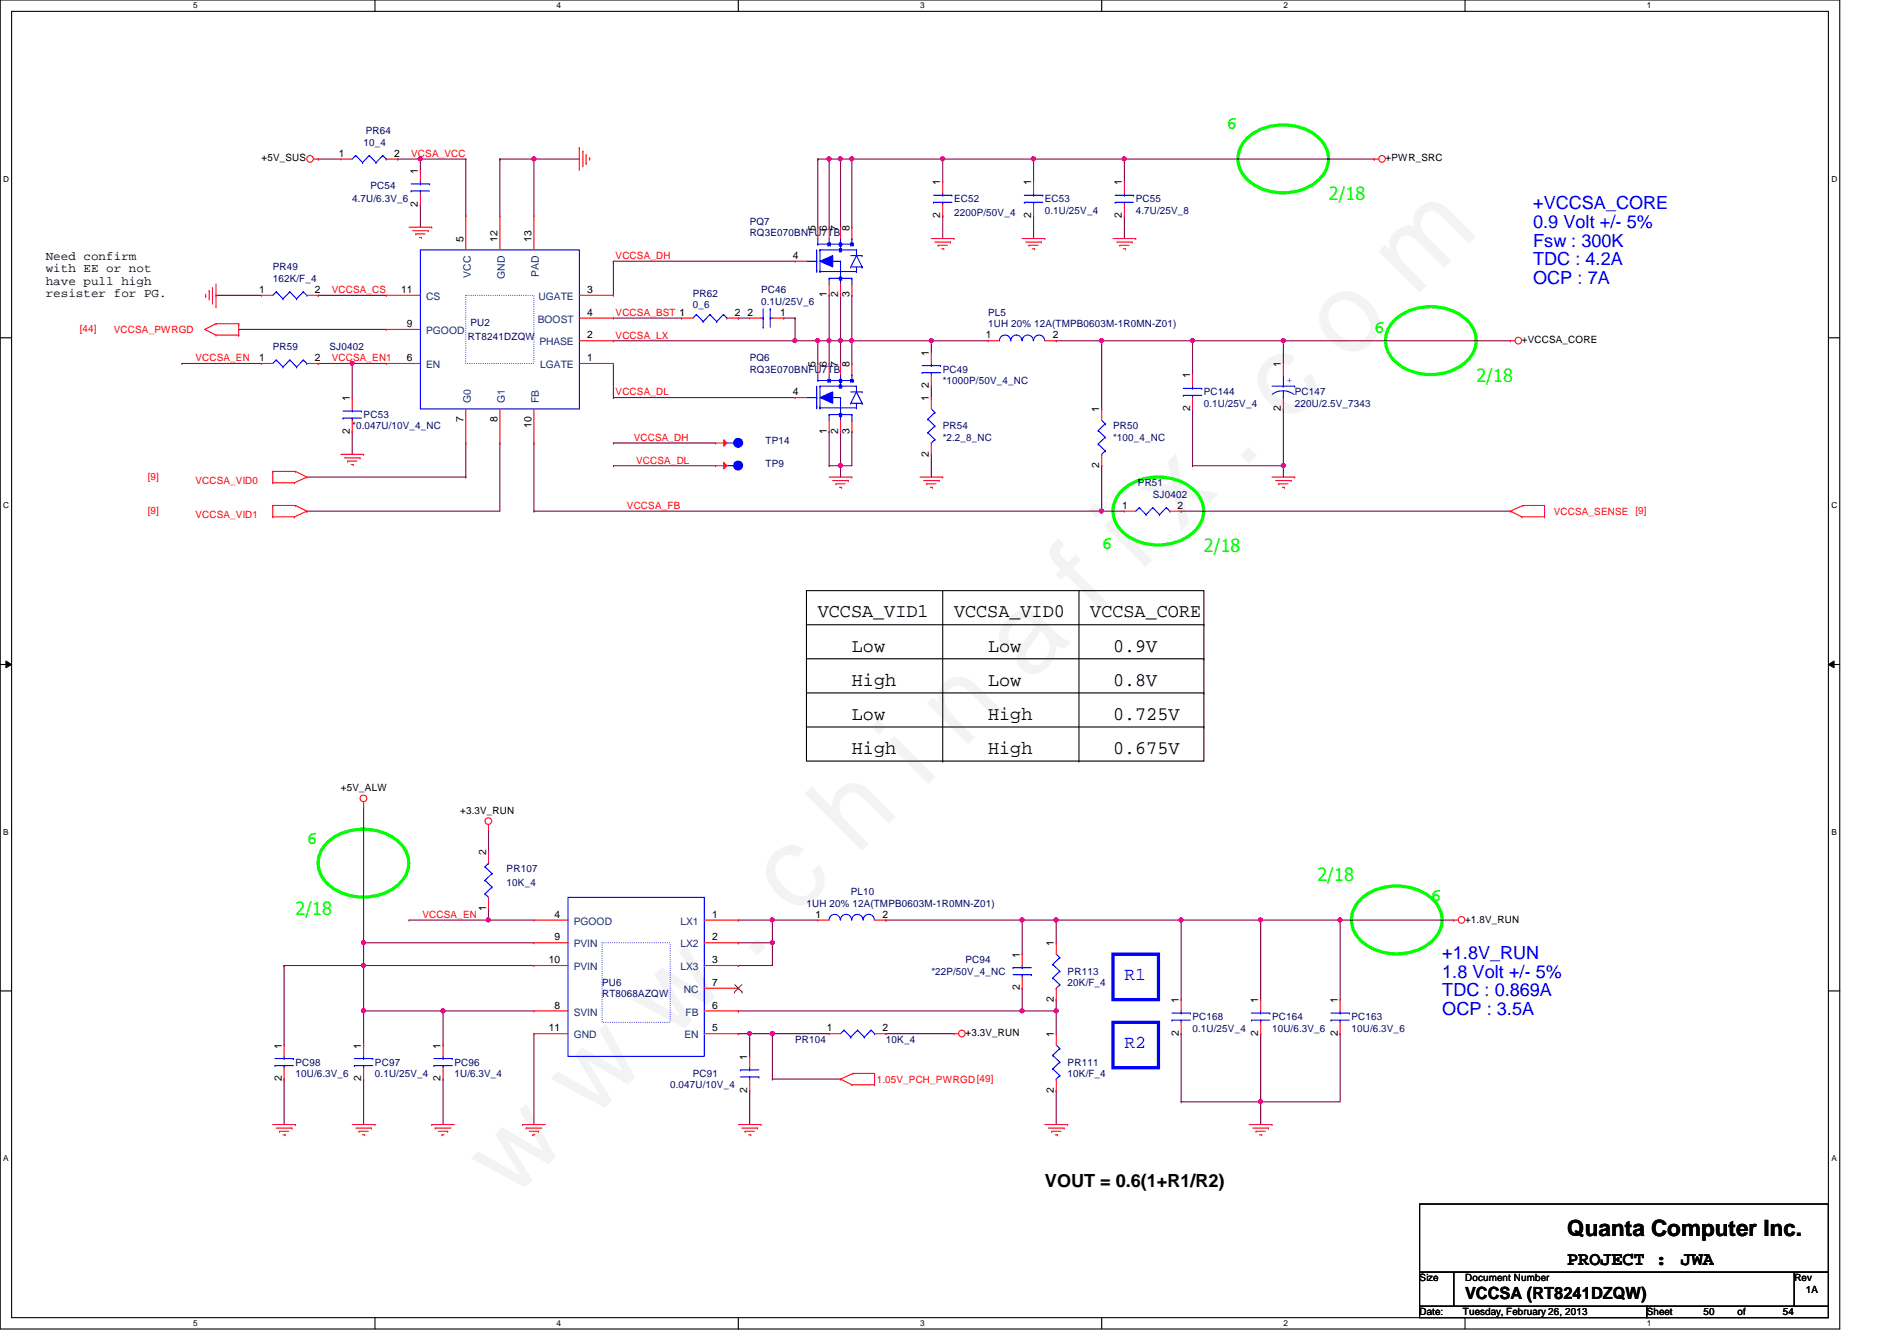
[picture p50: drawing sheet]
<svg xmlns="http://www.w3.org/2000/svg" width="297mm" height="210mm" viewBox="0 0 297 210" stroke-linecap="round" stroke-linejoin="round" font-family="sans-serif">
<defs><g id="words">
<text font-size="17.6" fill="#f0f" x="80.1" y="188" transform="rotate(-45 80.1 188)">w w w . c h i n a f i x . c o m</text>
<text font-size="3.5" x="245.4" y="193.5">Quanta Computer Inc.</text>
<g font-size="3">
<text x="128.1" y="96.6">VCCSA_VID1</text>
<text x="133.4" y="102">Low</text>
<text x="149.4" y="96.6">VCCSA_VID0</text>
<text x="154.7" y="102">Low</text>
<text x="170.7" y="96.6">VCCSA_CORE</text>
<text x="174.3" y="102">0.9V</text>
<text x="133.4" y="107.3">High</text>
<text x="154.7" y="107.3">Low</text>
<text x="174.3" y="107.3">0.8V</text>
<text x="133.4" y="112.6">Low</text>
<text x="154.7" y="112.6">High</text>
<text x="174.3" y="112.6">0.725V</text>
<text x="133.4" y="118">High</text>
<text x="154.7" y="118">High</text>
<text x="174.3" y="118">0.675V</text>
<text x="245.4" y="198.1">PROJECT :</text>
<text x="263.2" y="198.1">JWA</text>
</g>
<g font-size="2.8" fill="#0f0">
<text x="192.1" y="20.2">6</text>
<text x="208.1" y="31.3">2/18</text>
<text x="215.2" y="52.2">6</text>
<text x="231.2" y="59.7">2/18</text>
<text x="172.5" y="85.9">6</text>
<text x="188.5" y="86.4">2/18</text>
<text x="48" y="132.2">6</text>
<text x="206.3" y="138">2/18</text>
<text x="46.3" y="143.3">2/18</text>
<text x="224.1" y="141.1">6</text>
</g>
<g font-size="2.8" fill="#00f">
<text x="240.1" y="32.8">+VCCSA_CORE</text>
<text x="240.1" y="35.7">0.9 Volt +/- 5%</text>
<text x="240.1" y="38.6">Fsw : 300K</text>
<text x="240.1" y="41.5">TDC : 4.2A</text>
<text x="240.1" y="44.4">OCP : 7A</text>
<text x="176.1" y="153.4">R1</text>
<text x="225.8" y="150.1">+1.8V_RUN</text>
<text x="225.8" y="153">1.8 Volt +/- 5%</text>
<text x="225.8" y="156">TDC : 0.869A</text>
<text x="225.8" y="158.9">OCP : 3.5A</text>
<text x="176.1" y="164">R2</text>
</g>
<text font-size="2.8" x="163.6" y="185.8">VOUT = 0.6(1+R1/R2)</text>
<text font-size="2.6" x="229.4" y="203.3">VCCSA (RT8241DZQW)</text>
<g font-size="1.9">
<text x="7.2" y="40.6">Need confirm</text>
<text x="7.2" y="42.6">with EE or not</text>
<text x="7.2" y="44.5">have pull high</text>
<text x="7.2" y="46.5">resister for PG.</text>
</g>
<g font-size="1.6" fill="#000080">
<text x="56.9" y="22.8">10_4</text>
<text x="57.3" y="21">PR64</text>
<text x="58" y="29.5">PC54</text>
<text x="55.2" y="31.7">4.7U/6.3V_6</text>
<text x="117.4" y="35.2">PQ7</text>
<text x="149.4" y="31.7">EC52</text>
<text x="149.4" y="33.8">2200P/50V_4</text>
<text x="163.6" y="31.7">EC53</text>
<text x="163.6" y="33.4">0.1U/25V_4</text>
<text x="177.8" y="31.7">PC55</text>
<text x="177.8" y="33.4">4.7U/25V_8</text>
<text x="117.4" y="37">RQ3E070BNFU7TB</text>
<text x="42.7" y="42.3">PR49</text>
<text x="42.7" y="44.1">162K/F_4</text>
<text x="108.5" y="46.4">PR62</text>
<text x="119.2" y="45.9">PC46</text>
<text x="119.2" y="47.7">0.1U/25V_6</text>
<text x="73.3" y="53.2">RT8241DZQW</text>
<text x="73.7" y="51.1">PU2</text>
<text x="108.5" y="48.2">0_6</text>
<text x="154.7" y="49.4">PL5</text>
<text x="154.7" y="51.2">1UH 20% 12A(TMPB0603M-1R0MN-Z01)</text>
<text x="42.7" y="54.8">PR59</text>
<text x="51.6" y="54.8">SJ0402</text>
<text x="117.4" y="56.6">PQ6</text>
<text x="117.4" y="58.3">RQ3E070BNFU7TB</text>
<text x="147.6" y="58.3">PC49</text>
<text x="56.9" y="65.4">PC53</text>
<text x="147.6" y="60.1">*1000P/50V_4_NC</text>
<text x="188.5" y="61.9">PC144</text>
<text x="188.5" y="63.7">0.1U/25V_4</text>
<text x="202.7" y="61.9">PC147</text>
<text x="202.7" y="63.7">220U/2.5V_7343</text>
<text x="55.2" y="67.2">*0.047U/10V_4_NC</text>
<text x="119.9" y="69.6">TP14</text>
<text x="147.6" y="67.2">PR54</text>
<text x="147.6" y="69">*2.2_8_NC</text>
<text x="174.3" y="67.2">PR50</text>
<text x="174.3" y="69">*100_4_NC</text>
<text x="119.9" y="73.1">TP9</text>
<text x="178.2" y="76.1">PR51</text>
<text x="180.5" y="77.9">SJ0402</text>
<text x="79.3" y="136.6">PR107</text>
<text x="79.3" y="138.7">10K_4</text>
<text x="126.3" y="141.9">1UH 20% 12A(TMPB0603M-1R0MN-Z01)</text>
<text x="133.2" y="140.1">PL10</text>
<text x="94.3" y="154.3">PU6</text>
<text x="145.8" y="152.6">*22P/50V_4_NC</text>
<text x="151.2" y="150.8">PC94</text>
<text x="167.2" y="152.6">PR113</text>
<text x="167.2" y="154.3">20K/F_4</text>
<text x="94.3" y="156.1">RT8068AZQW</text>
<text x="186.7" y="159.7">PC168</text>
<text x="186.7" y="161.5">0.1U/25V_4</text>
<text x="199.2" y="159.7">PC164</text>
<text x="199.2" y="161.5">10U/6.3V_6</text>
<text x="211.6" y="159.7">PC163</text>
<text x="211.6" y="161.5">10U/6.3V_6</text>
<text x="46.3" y="166.8">PC98</text>
<text x="58.7" y="166.8">PC97</text>
<text x="71.2" y="166.8">PC96</text>
<text x="124.5" y="163.2">PR104</text>
<text x="138.7" y="163.2">10K_4</text>
<text x="167.2" y="166.8">PR111</text>
<text x="46.3" y="168.6">10U/6.3V_6</text>
<text x="58.7" y="168.6">0.1U/25V_4</text>
<text x="71.2" y="168.6">1U/6.3V_4</text>
<text x="104.9" y="170.3">0.047U/10V_4</text>
<text x="108.5" y="168.6">PC91</text>
<text x="167.2" y="168.6">10K/F_4</text>
</g>
<g font-size="1.6">
<text x="40.9" y="25.3">+5V_SUS</text>
<text x="53" y="24.5">1</text>
<text x="61.7" y="24.5">2</text>
<text x="65.4" y="27.2" transform="rotate(-90 65.4 27.2)">1</text>
<text x="147.2" y="29" transform="rotate(-90 147.2 29)">1</text>
<text x="161.5" y="29" transform="rotate(-90 161.5 29)">1</text>
<text x="175.7" y="29" transform="rotate(-90 175.7 29)">1</text>
<text x="217" y="25.3">+PWR_SRC</text>
<text x="65.4" y="32.3" transform="rotate(-90 65.4 32.3)">2</text>
<text x="147.2" y="34.1" transform="rotate(-90 147.2 34.1)">2</text>
<text x="161.5" y="34.1" transform="rotate(-90 161.5 34.1)">2</text>
<text x="175.7" y="34.1" transform="rotate(-90 175.7 34.1)">2</text>
<text x="72.6" y="37.9" transform="rotate(-90 72.6 37.9)">5</text>
<text x="77.9" y="37.9" transform="rotate(-90 77.9 37.9)">12</text>
<text x="83.2" y="37.9" transform="rotate(-90 83.2 37.9)">13</text>
<text x="124.2" y="40.5">4</text>
<text x="127.7" y="36.1" transform="rotate(-90 127.7 36.1)">5</text>
<text x="129.5" y="36.1" transform="rotate(-90 129.5 36.1)">6</text>
<text x="131.2" y="36.1" transform="rotate(-90 131.2 36.1)">7</text>
<text x="133" y="36.1" transform="rotate(-90 133 36.1)">8</text>
<text x="40.6" y="45.8">1</text>
<text x="49.3" y="45.8">2</text>
<text x="62.8" y="45.8">11</text>
<text x="91.9" y="45.8">3</text>
<text x="129.5" y="46.6" transform="rotate(-90 129.5 46.6)">1</text>
<text x="131.2" y="46.6" transform="rotate(-90 131.2 46.6)">2</text>
<text x="133" y="46.6" transform="rotate(-90 133 46.6)">3</text>
<text x="63.7" y="51.2">9</text>
<text x="91.9" y="53">2</text>
<text x="91.9" y="49.4">4</text>
<text x="115.1" y="49.4">2</text>
<text x="117" y="49.4">2</text>
<text x="122.2" y="49.4">1</text>
<text x="154.4" y="53">1</text>
<text x="164.8" y="53">2</text>
<text x="238.3" y="53.7">+VCCSA_CORE</text>
<text x="40.6" y="56.5">1</text>
<text x="49.3" y="56.5">2</text>
<text x="63.7" y="56.5">6</text>
<text x="91.9" y="56.5">1</text>
<text x="127.7" y="57.4" transform="rotate(-90 127.7 57.4)">5</text>
<text x="129.5" y="57.4" transform="rotate(-90 129.5 57.4)">6</text>
<text x="131.2" y="57.4" transform="rotate(-90 131.2 57.4)">7</text>
<text x="133" y="57.4" transform="rotate(-90 133 57.4)">8</text>
<text x="145.5" y="55.7" transform="rotate(-90 145.5 55.7)">1</text>
<text x="186.3" y="59.2" transform="rotate(-90 186.3 59.2)">1</text>
<text x="200.6" y="57.4" transform="rotate(-90 200.6 57.4)">1</text>
<text x="54.8" y="62.8" transform="rotate(-90 54.8 62.8)">1</text>
<text x="124.2" y="61.8">4</text>
<text x="145.5" y="62.8" transform="rotate(-90 145.5 62.8)">1</text>
<text x="145.5" y="60.8" transform="rotate(-90 145.5 60.8)">2</text>
<text x="172.1" y="64.6" transform="rotate(-90 172.1 64.6)">1</text>
<text x="186.3" y="64.3" transform="rotate(-90 186.3 64.3)">2</text>
<text x="200.6" y="64.3" transform="rotate(-90 200.6 64.3)">2</text>
<text x="54.8" y="67.9" transform="rotate(-90 54.8 67.9)">2</text>
<text x="72.6" y="66.1" transform="rotate(-90 72.6 66.1)">7</text>
<text x="77.9" y="66.1" transform="rotate(-90 77.9 66.1)">8</text>
<text x="83.2" y="67" transform="rotate(-90 83.2 67)">10</text>
<text x="129.5" y="67.9" transform="rotate(-90 129.5 67.9)">1</text>
<text x="131.2" y="67.9" transform="rotate(-90 131.2 67.9)">2</text>
<text x="133" y="67.9" transform="rotate(-90 133 67.9)">3</text>
<text x="145.5" y="71.5" transform="rotate(-90 145.5 71.5)">2</text>
<text x="172.1" y="73.2" transform="rotate(-90 172.1 73.2)">2</text>
<text x="175.7" y="79.6">1</text>
<text x="184.4" y="79.6">2</text>
<text x="53.4" y="123.8">+5V_ALW</text>
<text x="72" y="127.3">+3.3V_RUN</text>
<text x="76.1" y="133.9" transform="rotate(-90 76.1 133.9)">2</text>
<text x="76.1" y="142.6" transform="rotate(-90 76.1 142.6)">1</text>
<text x="86.8" y="143.6">4</text>
<text x="111.5" y="143.6">1</text>
<text x="127.7" y="143.6">1</text>
<text x="138.2" y="143.6">2</text>
<text x="86.8" y="147.2">9</text>
<text x="111.5" y="147.2">2</text>
<text x="159.7" y="149.9" transform="rotate(-90 159.7 149.9)">1</text>
<text x="165" y="148.1" transform="rotate(-90 165 148.1)">1</text>
<text x="229.4" y="144.4">+1.8V_RUN</text>
<text x="85.9" y="150.7">10</text>
<text x="111.5" y="150.7">3</text>
<text x="111.5" y="154.3">7</text>
<text x="159.7" y="155" transform="rotate(-90 159.7 155)">2</text>
<text x="85.9" y="161.4">11</text>
<text x="86.8" y="157.9">8</text>
<text x="111.5" y="157.9">6</text>
<text x="111.5" y="161.4">5</text>
<text x="129.5" y="161.4">1</text>
<text x="138.2" y="161.4">2</text>
<text x="165" y="156.8" transform="rotate(-90 165 156.8)">2</text>
<text x="184.6" y="157" transform="rotate(-90 184.6 157)">1</text>
<text x="197" y="157" transform="rotate(-90 197 157)">1</text>
<text x="209.5" y="157" transform="rotate(-90 209.5 157)">1</text>
<text x="44.1" y="164.1" transform="rotate(-90 44.1 164.1)">1</text>
<text x="56.6" y="164.1" transform="rotate(-90 56.6 164.1)">1</text>
<text x="69" y="164.1" transform="rotate(-90 69 164.1)">1</text>
<text x="117" y="165.9" transform="rotate(-90 117 165.9)">1</text>
<text x="151.2" y="162.2">+3.3V_RUN</text>
<text x="165" y="162.3" transform="rotate(-90 165 162.3)">1</text>
<text x="184.6" y="162.1" transform="rotate(-90 184.6 162.1)">2</text>
<text x="197" y="162.1" transform="rotate(-90 197 162.1)">2</text>
<text x="209.5" y="162.1" transform="rotate(-90 209.5 162.1)">2</text>
<text x="44.1" y="169.2" transform="rotate(-90 44.1 169.2)">2</text>
<text x="56.6" y="169.2" transform="rotate(-90 56.6 169.2)">2</text>
<text x="69" y="169.2" transform="rotate(-90 69 169.2)">2</text>
<text x="117" y="171" transform="rotate(-90 117 171)">2</text>
<text x="165" y="171" transform="rotate(-90 165 171)">2</text>
<text x="222.3" y="200.6">Size</text>
<text x="229.4" y="200.6">Document Number</text>
<text x="281" y="200.6">Rev</text>
<text x="282.7" y="202.4">1A</text>
<text x="222.3" y="205.9">Date:</text>
<text x="229.1" y="205.9">Tuesday, February 26, 2013</text>
<text x="257.8" y="205.9">Sheet</text>
<text x="266.7" y="205.9">50</text>
<text x="272.1" y="205.9">of</text>
<text x="279.2" y="205.9">54</text>
</g>
<g font-size="1.6" fill="#f00">
<text x="64.4" y="24.6">VCSA_VCC</text>
<text x="96.4" y="40.6">VCCSA_DH</text>
<text x="51.9" y="45.9">VCCSA_CS</text>
<text x="12.5" y="51.9">[44]</text>
<text x="17.8" y="52.1">VCCSA_PWRGD</text>
<text x="96.4" y="49.4">VCCSA_BST 1</text>
<text x="96.4" y="53">VCCSA_LX</text>
<text x="30.6" y="56.6">VCCSA_EN</text>
<text x="51.9" y="56.6">VCCSA_EN1</text>
<text x="96.4" y="61.9">VCCSA_DL</text>
<text x="99.2" y="69">VCCSA_DH</text>
<text x="23.2" y="75.1">[9]</text>
<text x="30.6" y="75.8">VCCSA_VID0</text>
<text x="99.6" y="72.6">VCCSA_DL</text>
<text x="23.2" y="80.4">[9]</text>
<text x="30.6" y="81.1">VCCSA_VID1</text>
<text x="98.2" y="79.7">VCCSA_FB</text>
<text x="243.3" y="80.6">VCCSA_SENSE [9]</text>
<text x="66.2" y="143.7">VCCSA_EN</text>
<text x="137.3" y="169.5">1.05V_PCH_PWRGD[49]</text>
</g>
<g font-size="1.6" fill="#004080">
<text x="66.7" y="46.9">CS</text>
<text x="73.7" y="43.5" transform="rotate(-90 73.7 43.5)">VCC</text>
<text x="79" y="43.6" transform="rotate(-90 79 43.6)">GND</text>
<text x="84.3" y="46.9">UGATE</text>
<text x="84.4" y="43.4" transform="rotate(-90 84.4 43.4)">PAD</text>
<text x="66.7" y="52.3">PGOOD</text>
<text x="84.2" y="50.5">BOOST</text>
<text x="66.7" y="57.6">EN</text>
<text x="84.5" y="54.1">PHASE</text>
<text x="84.6" y="57.6">LGATE</text>
<text x="73.7" y="63.1" transform="rotate(-90 73.7 63.1)">G0</text>
<text x="79" y="63.1" transform="rotate(-90 79 63.1)">G1</text>
<text x="84.4" y="63.1" transform="rotate(-90 84.4 63.1)">FB</text>
<text x="89.8" y="148.3">PVIN</text>
<text x="89.8" y="144.7">PGOOD</text>
<text x="106.5" y="144.7">LX1</text>
<text x="106.5" y="148.3">LX2</text>
<text x="89.8" y="151.8">PVIN</text>
<text x="106.5" y="151.8">LX3</text>
<text x="107.1" y="155.4">NC</text>
<text x="89.8" y="159">SVIN</text>
<text x="107.4" y="159">FB</text>
<text x="89.8" y="162.5">GND</text>
<text x="107.2" y="162.5">EN</text>
</g>
<text font-size="1.6" fill="#00f" x="201.5" y="59.9">+</text>
<g font-size="1.3">
<text x="30.3" y="1.3">5</text>
<text x="87.2" y="1.3">4</text>
<text x="144.1" y="1.3">3</text>
<text x="201" y="1.3">2</text>
<text x="257.8" y="1.3">1</text>
<text x=".5" y="28.4">D</text>
<text x="286.8" y="28.4">D</text>
<text x=".5" y="79.5">C</text>
<text x="286.8" y="79.5">C</text>
<text x=".5" y="130.7">B</text>
<text x="286.8" y="130.7">B</text>
<text x=".5" y="181.8">A</text>
<text x="286.8" y="181.8">A</text>
<text x="30.3" y="207.6">5</text>
<text x="87.2" y="207.6">4</text>
<text x="144.1" y="207.6">3</text>
<text x="201" y="207.6">2</text>
<text x="257.8" y="207.6">1</text>
</g>
</g></defs>
<path d="M0 0h288.1v208h-288.1zM1.8 1.8h284.5v204.4h-284.5z" fill="none" stroke="#000" stroke-width=".17"/>
<g fill="#fff">
<path d="M30.3 .2h.6v1.4h-.6z"/>
<path d="M30.3 206.4h.6v1.4h-.6z"/>
</g>
<path d="M58.7 0v1.8M58.7 206.2v1.8" fill="none" stroke="#000" stroke-width=".17"/>
<g fill="#fff">
<path d="M87.2 .2h.6v1.4h-.6z"/>
<path d="M87.2 206.4h.6v1.4h-.6z"/>
</g>
<path d="M115.6 0v1.8M115.6 206.2v1.8" fill="none" stroke="#000" stroke-width=".17"/>
<g fill="#fff">
<path d="M144.1 .2h.6v1.4h-.6z"/>
<path d="M144.1 206.4h.6v1.4h-.6z"/>
</g>
<path d="M172.5 0v1.8M172.5 206.2v1.8" fill="none" stroke="#000" stroke-width=".17"/>
<g fill="#fff">
<path d="M201 .2h.6v1.4h-.6z"/>
<path d="M201 206.4h.6v1.4h-.6z"/>
</g>
<path d="M229.4 0v1.8M229.4 206.2v1.8" fill="none" stroke="#000" stroke-width=".17"/>
<g fill="#fff">
<path d="M257.8 .2h.7v1.4h-.7z"/>
<path d="M257.8 206.4h.7v1.4h-.7z"/>
<path d="M.5 27.3h.9v1.4h-.9z"/>
<path d="M286.8 27.3h.9v1.4h-.9z"/>
<path d="M.5 78.4h.9v1.4h-.9z"/>
<path d="M286.8 78.4h.9v1.4h-.9z"/>
</g>
<path d="M0 52.9h1.8M286.3 52.9h1.8" fill="none" stroke="#000" stroke-width=".17"/>
<g fill="#fff">
<path d="M.5 129.5h.8v1.4h-.8z"/>
<path d="M286.8 129.5h.8v1.4h-.8z"/>
</g>
<path d="M0 104h1.8M286.3 104h1.8" fill="none" stroke="#000" stroke-width=".17"/>
<path d="M.9 103.5l.9 .5-.9 .5zM286.3 104l.9-.5v1z" fill="#000"/>
<path d="M.9 103.5l.9 .5-.9 .5zM286.3 104l.9-.5v1z" fill="none" stroke="#000" stroke-width=".16"/>
<g fill="#fff">
<path d="M.5 180.6h.8v1.4h-.8z"/>
<path d="M286.8 180.6h.8v1.4h-.8z"/>
</g>
<path d="M126.3 92.5h62.2v26.6h-62.2zM126.3 97.8h62.2M126.3 103.1h62.2M126.3 108.5h62.2M126.3 113.8h62.2M0 155.1h1.8M286.3 155.1h1.8" fill="none" stroke="#000" stroke-width=".17"/>
<path d="M195.2 21.7a8.7 8.7 0 0 1 11.5 0 4.4 4.4 0 0 1-.8 6.9 8.7 8.7 0 0 1-10.7-.6 4.3 4.3 0 0 1 0-6.3zM51.2 132a8.7 8.7 0 0 1 11.4 0 4.4 4.4 0 0 1-.7 6.8 8.7 8.7 0 0 1-10.7-.6 4.3 4.3 0 0 1 0-6.2z" fill="none" stroke="#0f0" stroke-width=".51"/>
<g fill="none" stroke="#800040" stroke-width=".17">
<path d="M49.8 24.9h.1M49.8 24.9h3.6M62.3 24.9h.1M62.3 24.9h10.6M65.8 24.9h.1M65.8 24.9v1.8M49.8 56.9h.1M49.8 56.9h5.4M55.2 56.9h.1M55.2 56.9v5.3M96.1 40.9h28.4M48 74.7h24.9"/>
<path d="M44.5 151.1h.1M44.5 151.1v12.5M115.6 158.2h44.5M44.5 168.9h.1M44.5 168.9v7.1M56.9 168.9h.1M56.9 168.9v7.1"/>
</g>
<circle cx="65.8" cy="24.9" r=".32" fill="#f0f"/>
<circle cx="65.8" cy="24.9" r=".32" fill="none" stroke="#f0f" stroke-width=".17"/>
<path d="M65.8 32h.1M65.8 32v3.6M33.8 46.2h.1M33.8 46.2h7.1M49.8 46.2h.1M49.8 46.2h10.7M55.2 56.9h.1M55.2 56.9h5.3M96.1 62.2h28.4" fill="none" stroke="#800040" stroke-width=".17"/>
<circle cx="55.1" cy="56.9" r=".32" fill="#f0f"/>
<circle cx="55.1" cy="56.9" r=".32" fill="none" stroke="#f0f" stroke-width=".17"/>
<path d="M176.1 24.9h39.1M37.4 51.6h.1M37.4 51.6h23.1M96.1 53.3h28.4M48 80h.1M48 80h30.3M83.6 80h88.9M56.9 147.6h.1M56.9 147.6h26.7" fill="none" stroke="#800040" stroke-width=".17"/>
<circle cx="56.9" cy="147.5" r=".32" fill="#f0f"/>
<circle cx="56.9" cy="147.5" r=".32" fill="none" stroke="#f0f" stroke-width=".17"/>
<path d="M55.2 67.6h.1M55.2 67.6v3.5M56.9 158.2h.1M56.9 151.1v7.1" fill="none" stroke="#800040" stroke-width=".17"/>
<circle cx="56.9" cy="151.1" r=".32" fill="#f0f"/>
<circle cx="56.9" cy="151.1" r=".32" fill="none" stroke="#f0f" stroke-width=".17"/>
<circle cx="56.9" cy="158.2" r=".32" fill="#f0f"/>
<circle cx="56.9" cy="158.2" r=".32" fill="none" stroke="#f0f" stroke-width=".17"/>
<g fill="none" stroke="#800040" stroke-width=".17">
<path d="M28.5 56.9h.1M28.5 56.9h12.4M201 53.3h35.5M185 80h51.5M56.9 126.2v24.9M44.5 151.1h.1M44.5 151.1h39.1M56.9 151.1h.1M56.9 147.6h.1M56.9 158.2h.1M56.9 158.2v5.4M56.9 158.2h12.5"/>
<path d="M64 144h.1M64 144h12.5M56.9 163.6h.1"/>
</g>
<g fill="none" stroke="#f00" stroke-width=".17">
<path d="M49.1 24.9h.7M49.8 24.9h.1M53.4 24.9h.1M53.4 24.9h1.8M60.5 24.9h1.8M62.3 24.9h.1M64 35.6h3.6M64.6 36.1h2.5M65.1 36.6h.1M65.1 36.6h1.4M65.7 37.2h.3M65.8 26.7h.1"/>
<path d="M65.8 32h.1M65.8 26.7v1.7M65.8 30.2v1.8M66 37.2h.1M67.1 36.1h.1M90.7 23.1h.1M90.7 23.1v3.6M91.3 23.7h.1M91.3 23.7v2.4M32.2 46.4h.1M32.2 46.1v.3M32.8 45.5h.1"/>
<path d="M32.8 45.5v1.4M33.3 47.5h.1M33.3 45v2.5M33.8 48h.1M33.8 50.7h.1M33.8 52.5h.1M33.8 44.4v3.6M33.8 50.7l-1.8 .9 1.8 .9M33.8 50.7h3.6M33.8 52.5h3.6M37.4 50.7h.1M37.4 52.5h.1"/>
<path d="M37.4 50.8h.1M37.4 50.7v1.8M40.9 46.2h.1M40.9 56.9h.1M40.9 46.2h1.8M40.9 56.9h1.8M48 46.2h1.8M48 56.9h1.8M49.8 46.2h.1M49.8 56.9h.1M60.5 51.6h.1M60.5 46.2h.1"/>
<path d="M60.5 56.9h.1M60.5 46.2h5.3M60.5 51.6h5.3M60.5 56.9h5.3M42.7 75.6h.1M42.7 73.8h.1M42.7 79.1h.1M42.7 75.6h3.4M42.7 73.8h3.6M42.7 73.8v1.8M42.7 79.1v1.8M42.7 79.1h3.6"/>
<path d="M46.1 75.6h.1M46.3 73.8h.1M46.3 79.1h.1M46.3 73.8l1.7 .9M46.3 79.1l1.7 .9M48 74.7h.1M48 74.7l-1.9 .9M53.4 71.1h3.5M53.9 71.7h2.5M54.4 72.2h.1M54.4 72.2h1.5M55 72.7h.3"/>
<path d="M55.2 62.2h.1M55.2 67.6h.1M55.2 62.2v1.8M55.2 65.8v1.8M55.3 72.7h.1M56.4 71.7h.1M56.9 71.1h.1M238.5 79.1h.1M238.5 79.1h3.3M238.5 79.1l-2 .9 1.8 .9M241.8 79.1h.1M241.8 79.1v1.8"/>
<path d="M42.7 80.9h.1M42.7 80.9h3.4M46.1 80.9h.1M48 80h.1M48 80l-1.9 .9M238.3 80.9h.1M238.3 80.9h3.5M241.8 80.9h.1M56.9 126.2h.1M56.9 125.5v.7M42.7 176h3.6M43.3 176.6h2.4"/>
<path d="M43.8 177.1h.1M43.8 177.1h1.4M44.3 177.6h.4M44.5 163.6h.1M44.5 168.9h.1M44.5 163.6v1.8M44.5 167.1v1.8M44.7 177.6h.1M45.7 176.6h.1M46.3 176h.1M55.2 176h3.5M55.7 176.6h2.5"/>
<path d="M56.2 177.1h.1M56.2 177.1h1.5M56.8 177.6h.3M56.9 163.6h.1M56.9 168.9h.1M56.9 163.6v1.8M56.9 167.1v1.8M57.1 177.6h.1M58.2 176.6h.1M58.7 176h.1"/>
<circle cx="48.5" cy="24.9" r=".52"/>
<circle cx="237.7" cy="53.3" r=".52"/>
<circle cx="56.9" cy="125" r=".52"/>
</g>
<path d="M222.3 188.5h64v10.6h-64zM222.3 199.1h5.3v5.4h-5.3zM227.6 199.1h53.4v5.4h-53.4zM281 199.1h5.3v5.4h-5.3zM222.3 204.5h35.5v1.7h-35.5zM257.8 204.5h28.5v1.7h-28.5z" fill="none" stroke="#000" stroke-width=".17"/>
<g fill="none" stroke="#00f" stroke-width=".17">
<path d="M55.7 24.3h.1M55.7 24.3l-.5 .6M55.7 24.3l1.1 1.1M56.8 25.4h.1M57.8 24.3h.1M57.8 24.3l-1 1.1M57.8 24.3l1.1 1.1M58.9 25.4h.1M59.9 24.3h.1M59.9 24.3l-1 1.1M59.9 24.3l.6 .6M60.5 24.9h.1"/>
<path d="M64.4 29.9h.1M64.4 29.9h2.9M64.4 28.8h2.9M65.8 39.1h24.9v24.9h-24.9zM65.8 28.8h.1M65.8 29.9h.1M65.8 28.4v.4M65.8 29.9v.3M67.3 28.8h.1M43.3 45.7h.1M43.3 56.3h.1M43.3 45.7l-.6 .5"/>
<path d="M43.3 45.7l1 1.1M43.3 56.3l-.6 .6M43.3 56.3l1 1.1M44.3 46.8h.1M44.3 57.4h.1M45.4 45.7h.1M45.4 56.3h.1M45.4 45.7l-1.1 1.1M45.4 45.7l1 1.1M45.4 56.3l-1.1 1.1M45.4 56.3l1 1.1M46.4 46.8h.1"/>
<path d="M46.4 57.4h.1M47.5 45.7h.1M47.5 56.3h.1M47.5 45.7l-1.1 1.1M47.5 45.7l.5 .5M47.5 56.3l-1.1 1.1M47.5 56.3l.5 .6M48 46.2h.1M48 56.9h.1M53.7 65.4h.1M53.7 65.4h2.9M53.7 64.3h2.9"/>
<path d="M55.2 64.3h.1M55.2 65.4h.1M55.2 64v.3M55.2 65.4v.4M56.6 64.3h.1M43 166.8h.1M43 166.8h2.9M43 165.7h2.9M44.5 165.7h.1M44.5 166.8h.1M44.5 165.4v.3M44.5 166.8v.3"/>
<path d="M45.9 165.7h.1M55.5 166.8h.1M55.5 166.8h2.9M55.5 165.7h2.9M56.9 165.7h.1M56.9 166.8h.1M56.9 165.4v.3M56.9 166.8v.3M58.4 165.7h.1"/>
</g>
<circle cx="65.8" cy="24.9" r=".32" fill="#f0f"/>
<circle cx="65.8" cy="24.9" r=".32" fill="none" stroke="#f0f" stroke-width=".17"/>
<circle cx="55.1" cy="56.9" r=".32" fill="#f0f"/>
<circle cx="55.1" cy="56.9" r=".32" fill="none" stroke="#f0f" stroke-width=".17"/>
<circle cx="56.9" cy="147.5" r=".32" fill="#f0f"/>
<circle cx="56.9" cy="147.5" r=".32" fill="none" stroke="#f0f" stroke-width=".17"/>
<circle cx="56.9" cy="151.1" r=".32" fill="#f0f"/>
<circle cx="56.9" cy="151.1" r=".32" fill="none" stroke="#f0f" stroke-width=".17"/>
<circle cx="56.9" cy="158.2" r=".32" fill="#f0f"/>
<circle cx="56.9" cy="158.2" r=".32" fill="none" stroke="#f0f" stroke-width=".17"/>
<use href="#words"/>
</svg>
